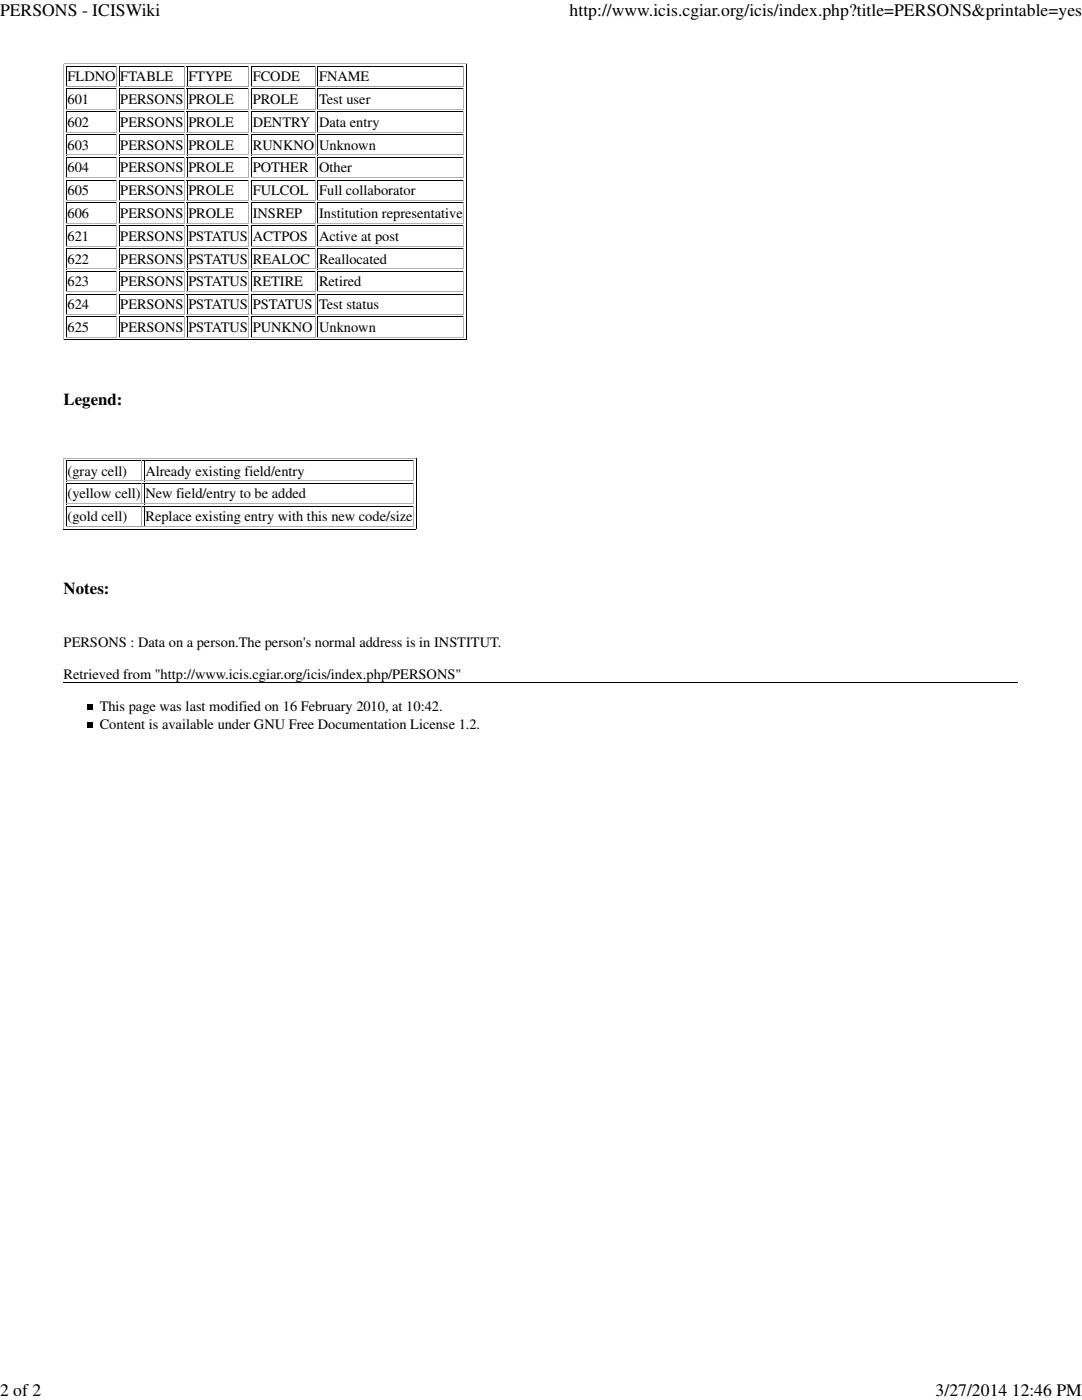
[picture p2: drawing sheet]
<svg xmlns="http://www.w3.org/2000/svg" width="216mm" height="279mm" viewBox="0 0 216 279" stroke-linecap="round" stroke-linejoin="round" font-family="sans-serif">
<defs><g id="words">
<g font-size="3.5">
<text x="0" y="3.2">PERSONS - ICISWiki</text>
<text x="113.7" y="3.2">http://www.icis.cgiar.org/icis/index.php?title=PERSONS&amp;printable=yes</text>
<text x="0" y="278.5">2 of 2</text>
<text x="186.7" y="278.5">3/27/2014 12:46 PM</text>
</g>
<g font-size="3.3">
<text x="12.7" y="80.8">Legend:</text>
<text x="12.7" y="118.6">Notes:</text>
</g>
<g font-size="2.9">
<text x="13.5" y="16.2">FLDNO FTABLE</text>
<text x="37.6" y="16.2">FTYPE</text>
<text x="50.4" y="16.2">FCODE</text>
<text x="63.7" y="16.2">FNAME</text>
<text x="13.5" y="20.8">601</text>
<text x="24" y="20.8">PERSONS PROLE</text>
<text x="50.4" y="20.8">PROLE</text>
<text x="63.7" y="20.8">Test user</text>
<text x="13.5" y="25.3">602</text>
<text x="13.5" y="29.9">603</text>
<text x="24" y="25.3">PERSONS PROLE</text>
<text x="24" y="29.9">PERSONS PROLE</text>
<text x="50.4" y="25.3">DENTRY Data entry</text>
<text x="50.4" y="29.9">RUNKNO Unknown</text>
<text x="13.5" y="34.4">604</text>
<text x="24" y="34.4">PERSONS PROLE</text>
<text x="50.4" y="34.4">POTHER</text>
<text x="63.7" y="34.4">Other</text>
<text x="13.5" y="39">605</text>
<text x="24" y="39">PERSONS PROLE</text>
<text x="50.4" y="39">FULCOL</text>
<text x="63.7" y="39">Full collaborator</text>
<text x="13.5" y="43.5">606</text>
<text x="24" y="43.5">PERSONS PROLE</text>
<text x="50.4" y="43.5">INSREP</text>
<text x="63.7" y="43.5">Institution representative</text>
<text x="13.5" y="48">621</text>
<text x="13.5" y="52.6">622</text>
<text x="24" y="48">PERSONS PSTATUS ACTPOS</text>
<text x="24" y="52.6">PERSONS PSTATUS REALOC Reallocated</text>
<text x="63.7" y="48">Active at post</text>
<text x="13.5" y="57.2">623</text>
<text x="24" y="57.2">PERSONS PSTATUS RETIRE</text>
<text x="63.7" y="57.2">Retired</text>
<text x="13.5" y="61.7">624</text>
<text x="24" y="61.7">PERSONS PSTATUS PSTATUS Test status</text>
<text x="13.5" y="66.3">625</text>
<text x="24" y="66.3">PERSONS PSTATUS PUNKNO Unknown</text>
<text x="13.5" y="95">(gray cell)</text>
<text x="29" y="95">Already existing field/entry</text>
<text x="13.5" y="99.5">(yellow cell) New field/entry to be added</text>
<text x="13.5" y="104.1">(gold cell)</text>
<text x="29" y="104.1">Replace existing entry with this new code/size</text>
<text x="12.7" y="129">PERSONS : Data on a person.The person's normal address is in INSTITUT.</text>
<text x="12.7" y="135.4">Retrieved from &quot;http://www.icis.cgiar.org/icis/index.php/PERSONS&quot;</text>
<text x="19.9" y="142">This page was last modified on 16 February 2010, at 10:42.</text>
<text x="19.9" y="145.6">Content is available under GNU Free Documentation License 1.2.</text>
</g>
</g></defs>
<path d="M12.7 12.7h80.4M12.7 12.8v55.1" fill="none" stroke="#b2b2b2" stroke-width=".2"/>
<path d="M93 12.7v55M12.7 67.8h80.4" fill="none" stroke="#000" stroke-width=".2"/>
<path d="M13.2 13.2h10.1v4.2h-10.1z" fill="#fff"/>
<path d="M13.2 13.2h10.1M13.2 13.3v4.1" fill="none" stroke="#000" stroke-width=".2"/>
<path d="M13.2 17.3h10.1M23.3 13.2v4" fill="none" stroke="#9e9e9e" stroke-width=".2"/>
<path d="M23.7 13.2h13.2v4.2h-13.2z" fill="#fff"/>
<path d="M23.7 13.2h13.2M23.7 13.3v4.1" fill="none" stroke="#000" stroke-width=".2"/>
<path d="M23.7 17.3h13.2M36.8 13.2v4" fill="none" stroke="#9e9e9e" stroke-width=".2"/>
<path d="M37.3 13.2h12.4v4.2h-12.4z" fill="#fff"/>
<path d="M37.3 13.2h12.4M37.3 13.3v4.1" fill="none" stroke="#000" stroke-width=".2"/>
<path d="M37.3 17.3h12.4M49.7 13.2v4" fill="none" stroke="#9e9e9e" stroke-width=".2"/>
<path d="M50.1 13.2h12.9v4.2h-12.9z" fill="#fff"/>
<path d="M50.1 13.2h12.9M50.2 13.3v4.1" fill="none" stroke="#000" stroke-width=".2"/>
<path d="M50.1 17.3h12.9M62.9 13.2v4" fill="none" stroke="#9e9e9e" stroke-width=".2"/>
<path d="M63.3 13.2h29.3v4.2h-29.3z" fill="#fff"/>
<path d="M13.2 17.8h10.1M13.2 17.8v4.1M23.7 17.8h13.2M23.7 17.8v4.1M37.3 17.8h12.4M37.3 17.8v4.1M63.3 13.2h29.3M63.4 13.3v4.1" fill="none" stroke="#000" stroke-width=".2"/>
<path d="M63.3 17.3h29.3M92.5 13.2v4" fill="none" stroke="#9e9e9e" stroke-width=".2"/>
<path d="M23.3 17.7v4.1M36.8 17.7v4.1M49.7 17.7v4.1M13.2 21.8h10.1M23.7 21.8h13.2M37.3 21.8h12.4" fill="none" stroke="#b2b2b2" stroke-width=".2"/>
<path d="M50.1 17.7h12.9v4.2h-12.9z" fill="#fff"/>
<path d="M50.1 17.8h12.9M50.2 17.8v4.1M63.3 17.8h29.3M63.4 17.8v4.1M13.2 22.3h10.1M13.2 22.4v4.1M23.7 22.3h13.2M23.7 22.4v4.1M37.3 22.3h12.4M37.3 22.4v4.1" fill="none" stroke="#000" stroke-width=".2"/>
<path d="M62.9 17.7v4.1M50.1 21.8h12.9" fill="none" stroke="#a8a8a8" stroke-width=".2"/>
<path d="M92.5 17.7v4.1M13.2 26.4h10.1M23.3 22.3v4M23.7 26.4h13.2M36.8 22.3v4M37.3 26.4h12.4M49.7 22.3v4M63.3 21.8h29.3" fill="none" stroke="#b2b2b2" stroke-width=".2"/>
<path d="M50.1 22.3h12.9v4.2h-12.9z" fill="#fff"/>
<path d="M13.2 26.9h10.1M13.2 26.9v4.1M23.7 26.9h13.2M23.7 26.9v4.1M37.3 26.9h12.4M37.3 26.9v4.1M50.1 22.3h12.9M50.2 22.4v4.1M63.3 22.3h29.3M63.4 22.4v4.1" fill="none" stroke="#000" stroke-width=".2"/>
<path d="M50.1 26.4h12.9M62.9 22.3v4" fill="none" stroke="#a8a8a8" stroke-width=".2"/>
<path d="M13.2 30.9h10.1M23.3 26.8v4.1M23.7 30.9h13.2M36.8 26.8v4.1M37.3 30.9h12.4M49.7 26.8v4.1M63.3 26.4h29.3M92.5 22.3v4" fill="none" stroke="#b2b2b2" stroke-width=".2"/>
<path d="M50.1 26.8h12.9v4.2h-12.9z" fill="#fff"/>
<path d="M13.2 31.4h10.1M13.2 31.5v4M23.7 31.4h13.2M23.7 31.5v4M37.3 31.4h12.4M37.3 31.5v4M50.1 26.9h12.9M50.2 26.9v4.1M63.3 26.9h29.3M63.4 26.9v4.1" fill="none" stroke="#000" stroke-width=".2"/>
<path d="M50.1 30.9h12.9M62.9 26.8v4.1" fill="none" stroke="#a8a8a8" stroke-width=".2"/>
<path d="M13.2 35.5h10.1M23.3 31.4v4M23.7 35.5h13.2M36.8 31.4v4M37.3 35.5h12.4M49.7 31.4v4M63.3 30.9h29.3M92.5 26.8v4.1" fill="none" stroke="#b2b2b2" stroke-width=".2"/>
<path d="M50.1 31.4h12.9v4.1h-12.9z" fill="#fff"/>
<path d="M13.2 36h10.1M13.2 36v4.1M23.7 36h13.2M23.7 36v4.1M37.3 36h12.4M37.3 36v4.1M50.1 31.4h12.9M50.2 31.5v4M63.3 31.4h29.3M63.4 31.5v4" fill="none" stroke="#000" stroke-width=".2"/>
<path d="M50.1 35.5h12.9M62.9 31.4v4" fill="none" stroke="#a8a8a8" stroke-width=".2"/>
<path d="M23.3 35.9v4.1M36.8 35.9v4.1M49.7 35.9v4.1M63.3 35.5h29.3M92.5 31.4v4M13.2 40h10.1M23.7 40h13.2M37.3 40h12.4" fill="none" stroke="#b2b2b2" stroke-width=".2"/>
<path d="M50.1 35.9h12.9v4.2h-12.9z" fill="#fff"/>
<path d="M50.1 36h12.9M50.2 36v4.1M63.3 36h29.3M63.4 36v4.1M13.2 40.5h10.1M13.2 40.6v4M23.7 40.5h13.2M23.7 40.6v4M37.3 40.5h12.4M37.3 40.6v4" fill="none" stroke="#000" stroke-width=".2"/>
<path d="M62.9 35.9v4.1M50.1 40h12.9" fill="none" stroke="#a8a8a8" stroke-width=".2"/>
<path d="M92.5 35.9v4.1M13.2 44.6h10.1M23.3 40.4v4.1M23.7 44.6h13.2M36.8 40.4v4.1M37.3 44.6h12.4M49.7 40.4v4.1M63.3 40h29.3" fill="none" stroke="#b2b2b2" stroke-width=".2"/>
<path d="M50.1 40.4h12.9v4.2h-12.9z" fill="#fff"/>
<path d="M13.2 45.1h10.1M13.2 45.1v4.1M23.7 45.1h13.2M23.7 45.1v4.1M37.3 45.1h12.4M37.3 45.1v4.1M50.1 40.5h12.9M50.2 40.6v4M63.3 40.5h29.3M63.4 40.6v4" fill="none" stroke="#000" stroke-width=".2"/>
<path d="M50.1 44.6h12.9M62.9 40.4v4.1" fill="none" stroke="#a8a8a8" stroke-width=".2"/>
<path d="M13.2 49.1h10.1M23.3 45v4.1M23.7 49.1h13.2M36.8 45v4.1M37.3 49.1h12.4M49.7 45v4.1M63.3 44.6h29.3M92.5 40.4v4.1" fill="none" stroke="#b2b2b2" stroke-width=".2"/>
<path d="M50.1 45h12.9v4.2h-12.9z" fill="#fff"/>
<path d="M13.2 49.6h10.1M13.2 49.7v4M23.7 49.6h13.2M23.7 49.7v4M37.3 49.6h12.4M37.3 49.7v4M50.1 45.1h12.9M50.2 45.1v4.1M63.3 45.1h29.3M63.4 45.1v4.1" fill="none" stroke="#000" stroke-width=".2"/>
<path d="M50.1 49.1h12.9M62.9 45v4.1" fill="none" stroke="#a8a8a8" stroke-width=".2"/>
<path d="M13.2 53.7h10.1M23.3 49.5v4.1M23.7 53.7h13.2M36.8 49.5v4.1M37.3 53.7h12.4M49.7 49.5v4.1M63.3 49.1h29.3M92.5 45v4.1" fill="none" stroke="#b2b2b2" stroke-width=".2"/>
<path d="M50.1 49.5h12.9v4.2h-12.9z" fill="#fff"/>
<path d="M13.2 54.1h10.1M13.2 54.2v4.1M23.7 54.1h13.2M23.7 54.2v4.1M37.3 54.1h12.4M37.3 54.2v4.1M50.1 49.6h12.9M50.2 49.7v4M63.3 49.6h29.3M63.4 49.7v4" fill="none" stroke="#000" stroke-width=".2"/>
<path d="M50.1 53.7h12.9M62.9 49.5v4.1" fill="none" stroke="#a8a8a8" stroke-width=".2"/>
<path d="M13.2 58.2h10.1M23.3 54.1v4.1M23.7 58.2h13.2M36.8 54.1v4.1M37.3 58.2h12.4M49.7 54.1v4.1M63.3 53.7h29.3M92.5 49.5v4.1" fill="none" stroke="#b2b2b2" stroke-width=".2"/>
<path d="M50.1 54.1h12.9v4.2h-12.9z" fill="#fff"/>
<path d="M13.2 58.7h10.1M13.2 58.8v4M23.7 58.7h13.2M23.7 58.8v4M37.3 58.7h12.4M37.3 58.8v4M50.1 54.1h12.9M50.2 54.2v4.1M63.3 54.1h29.3M63.4 54.2v4.1" fill="none" stroke="#000" stroke-width=".2"/>
<path d="M50.1 58.2h12.9M62.9 54.1v4.1" fill="none" stroke="#a8a8a8" stroke-width=".2"/>
<path d="M23.3 58.6v4.1M36.8 58.6v4.1M49.7 58.6v4.1M63.3 58.2h29.3M92.5 54.1v4.1M13.2 62.8h10.1M23.7 62.8h13.2M37.3 62.8h12.4" fill="none" stroke="#b2b2b2" stroke-width=".2"/>
<path d="M50.1 58.6h12.9v4.2h-12.9z" fill="#fff"/>
<path d="M50.1 58.7h12.9M50.2 58.8v4M63.3 58.7h29.3M63.4 58.8v4M13.2 63.2h10.1M13.2 63.3v4.1M23.7 63.2h13.2M23.7 63.3v4.1M37.3 63.2h12.4M37.3 63.3v4.1" fill="none" stroke="#000" stroke-width=".2"/>
<path d="M62.9 58.6v4.1M50.1 62.8h12.9" fill="none" stroke="#a8a8a8" stroke-width=".2"/>
<path d="M92.5 58.6v4.1M13.2 67.3h10.1M23.3 63.2v4.1M23.7 67.3h13.2M36.8 63.2v4.1M37.3 67.3h12.4M49.7 63.2v4.1M63.3 62.8h29.3" fill="none" stroke="#b2b2b2" stroke-width=".2"/>
<path d="M50.1 63.2h12.9v4.2h-12.9z" fill="#fff"/>
<path d="M50.1 63.2h12.9M50.2 63.3v4.1M63.3 63.2h29.3M63.4 63.3v4.1M83 91.4v14.1M12.7 105.6h70.4" fill="none" stroke="#000" stroke-width=".2"/>
<path d="M50.1 67.3h12.9M62.9 63.2v4.1" fill="none" stroke="#a8a8a8" stroke-width=".2"/>
<path d="M63.3 67.3h29.3M92.5 63.2v4.1M12.7 91.5h70.4M12.7 91.5v14.1" fill="none" stroke="#b2b2b2" stroke-width=".2"/>
<path d="M13.2 91.9h15.2v4.2h-15.2z" fill="#fff"/>
<path d="M13.2 91.9h15.2M13.2 92v4.1M28.7 91.9h53.9M28.8 92v4.1" fill="none" stroke="#000" stroke-width=".2"/>
<path d="M13.2 96h15.2M28.3 91.9v4" fill="none" stroke="#a8a8a8" stroke-width=".2"/>
<path d="M28.7 96h53.9M82.5 91.9v4" fill="none" stroke="#b2b2b2" stroke-width=".2"/>
<path d="M13.2 96.4h15.2v4.2h-15.2z" fill="#fff"/>
<path d="M13.2 96.5h15.2M13.2 96.6v4M28.7 96.5h53.9M28.8 96.6v4" fill="none" stroke="#000" stroke-width=".2"/>
<path d="M28.3 96.4v4.1M82.5 96.4v4.1M13.2 100.6h15.2M28.7 100.6h53.9" fill="none" stroke="#b2b2b2" stroke-width=".2"/>
<path d="M13.2 101h15.2v4.2h-15.2z" fill="#fff"/>
<path d="M13.2 101h15.2M13.2 101.1v4.1M28.7 101h53.9M28.8 101.1v4.1" fill="none" stroke="#000" stroke-width=".2"/>
<path d="M13.2 105.1h15.2M28.3 101v4" fill="none" stroke="#a3a3a3" stroke-width=".2"/>
<path d="M28.7 105.1h53.9M82.5 101v4" fill="none" stroke="#b2b2b2" stroke-width=".2"/>
<path d="M12.7 136.4h190.5v10h-190.5z" fill="#fff"/>
<path d="M12.7 136.3h190.5" fill="none" stroke="#000" stroke-width=".2"/>
<path d="M17.4 140.6h1v1h-1zM17.4 144.1h1v1.1h-1z" fill="#000"/>
<use href="#words"/>
</svg>
